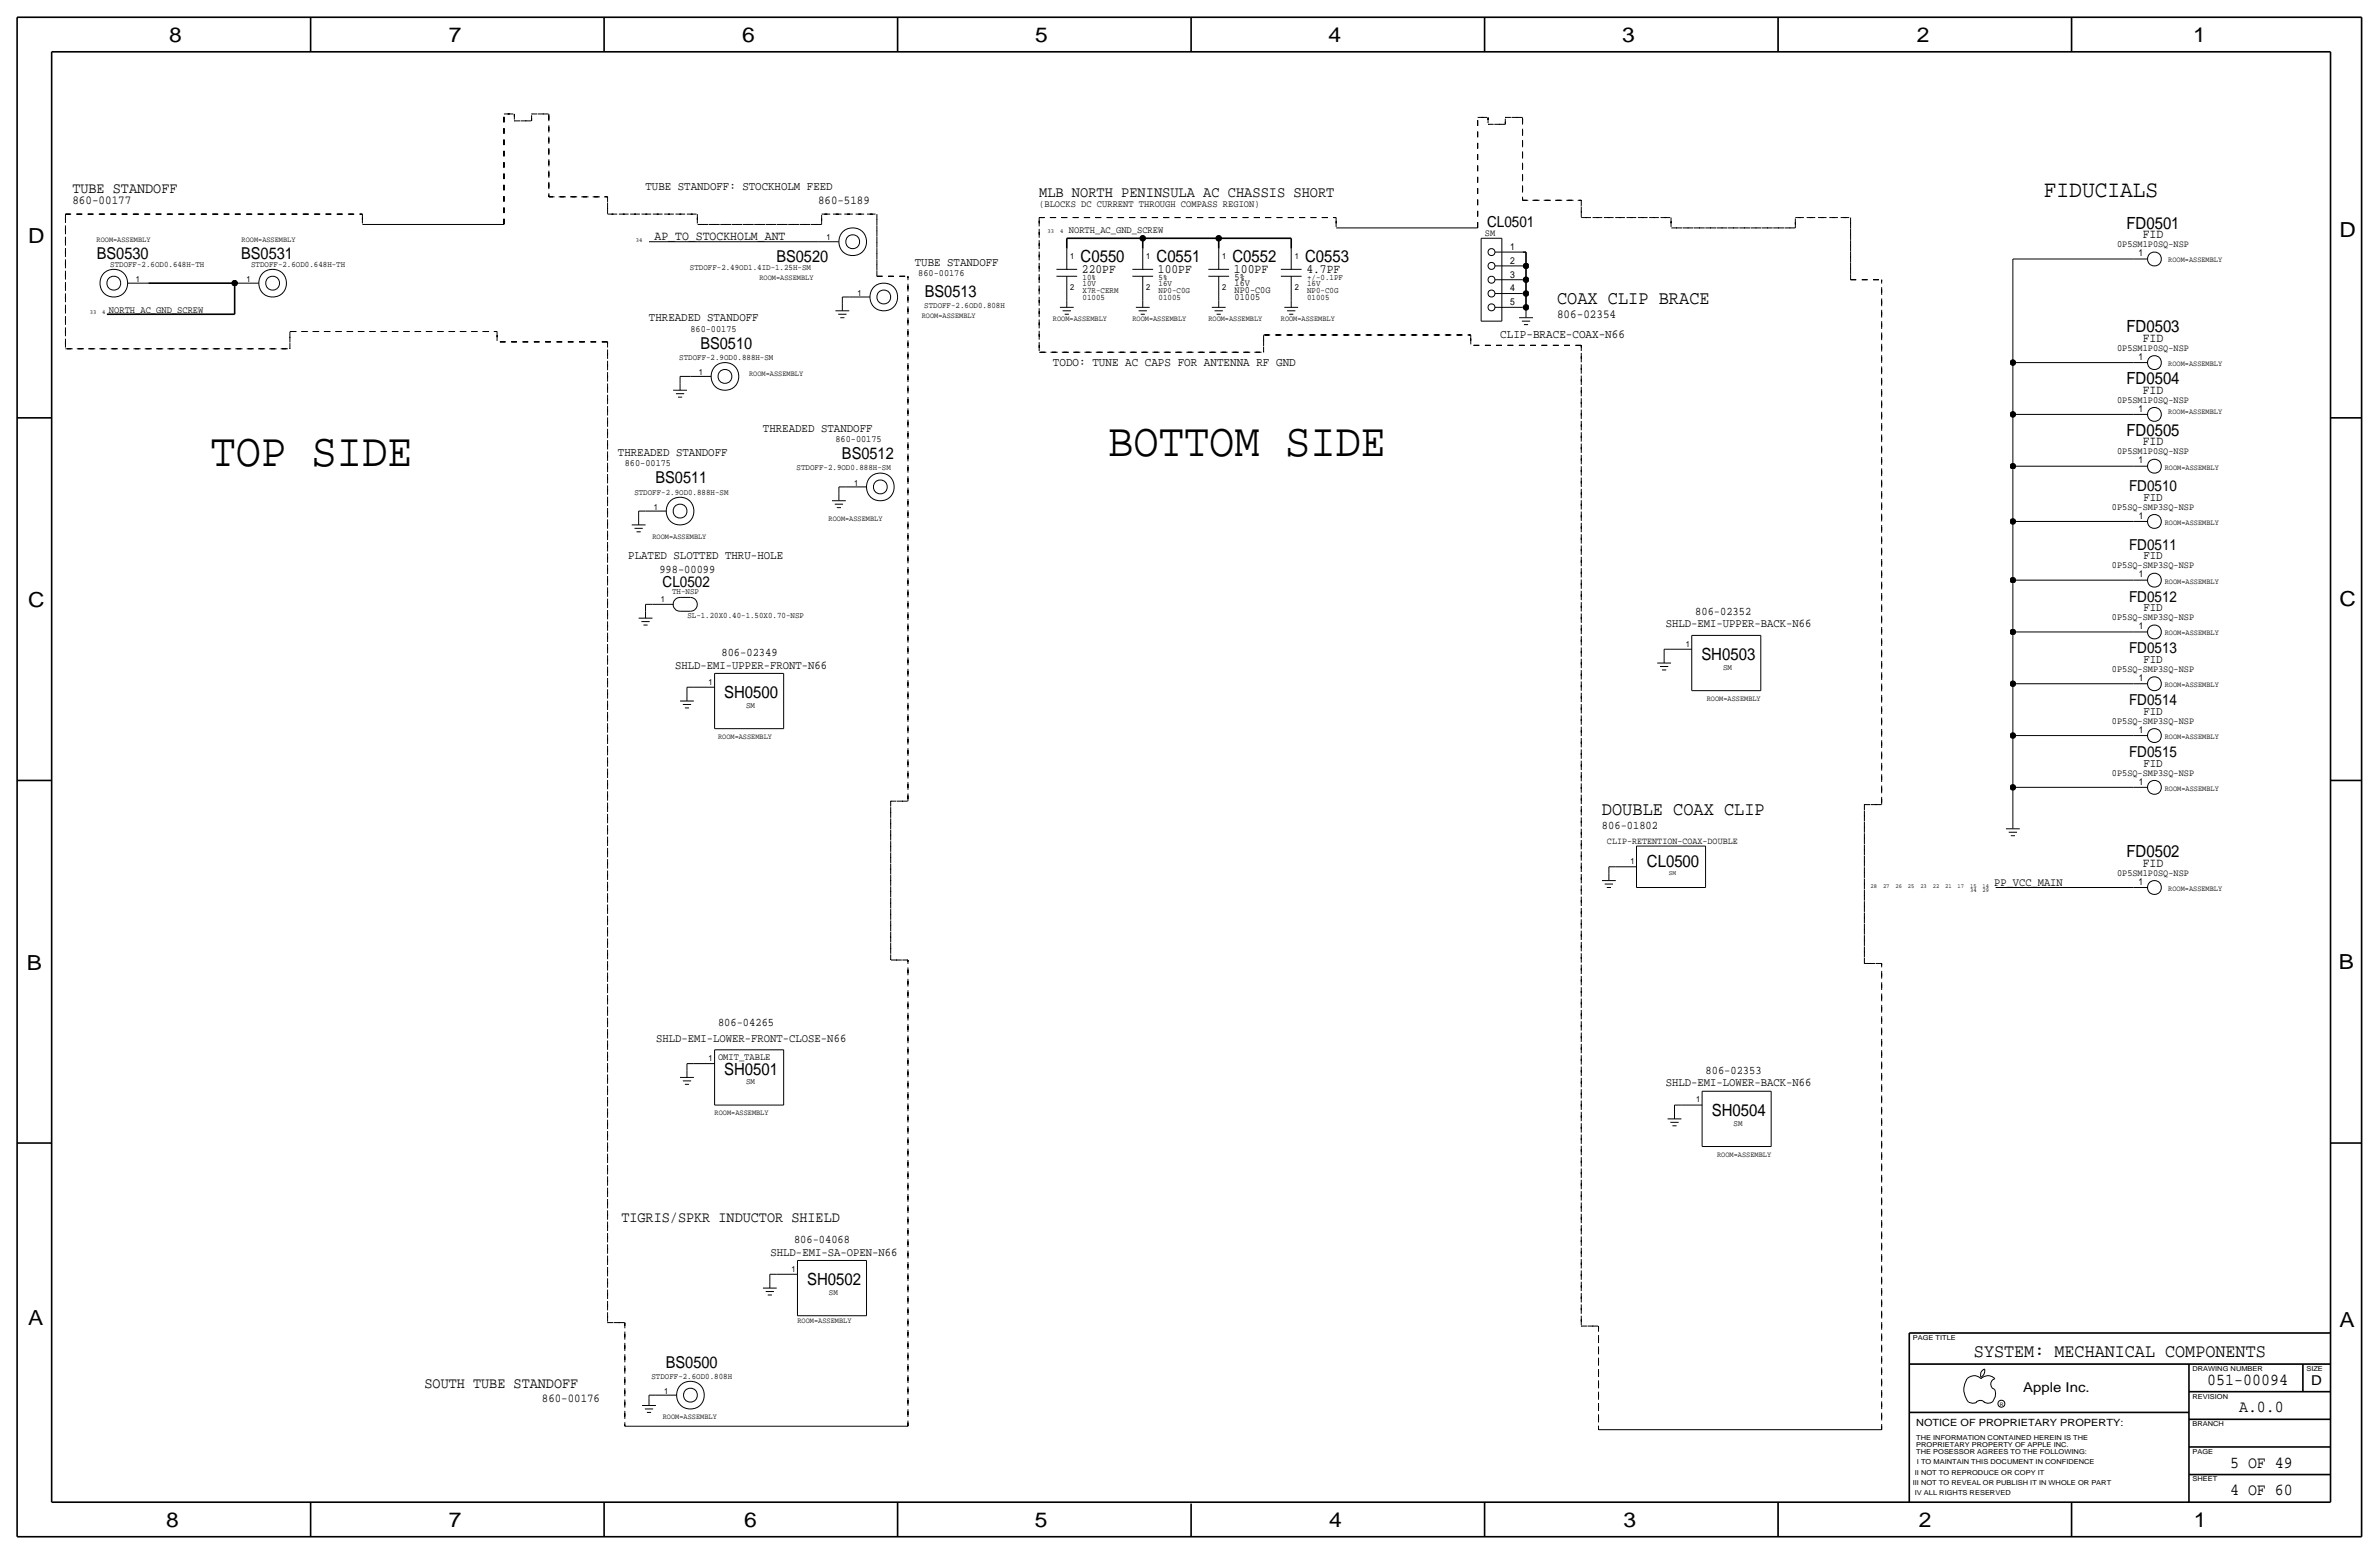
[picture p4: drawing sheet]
<svg xmlns="http://www.w3.org/2000/svg" width="875mm" height="572mm" viewBox="0 0 875 572" stroke-linecap="round" stroke-linejoin="round" font-family="sans-serif">
<defs><g id="words">
<g font-size="17.4">
<text x="407.6" y="167.6">BOTTOM SIDE</text>
<text x="77.4" y="171.5">TOP SIDE</text>
</g>
<text font-size="8.7" x="751.8" y="72.4">FIDUCIALS</text>
<g font-size="7.6">
<text x="62.2" y="15.5">8</text>
<text x="165.1" y="15.5">7</text>
<text x="273" y="15.5">6</text>
<text x="380.7" y="15.5">5</text>
<text x="488.6" y="15.5">4</text>
<text x="596.6" y="15.5">3</text>
<text x="705.1" y="15.5">2</text>
<text x="806.7" y="15.5">1</text>
<text x="10.4" y="89.4">D</text>
<text x="860.5" y="87.1">D</text>
<text x="10.4" y="223.3">C</text>
<text x="860.5" y="222.8">C</text>
<text x="9.8" y="356.6">B</text>
<text x="860.3" y="356.4">B</text>
<text x="10.4" y="487.4">A</text>
<text x="860.5" y="488.2">A</text>
<text x="61.2" y="561.6">8</text>
<text x="165" y="561.6">7</text>
<text x="273.8" y="561.6">6</text>
<text x="380.7" y="561.6">5</text>
<text x="488.9" y="561.6">4</text>
<text x="597.1" y="561.6">3</text>
<text x="705.8" y="561.6">2</text>
<text x="806.9" y="561.6">1</text>
</g>
<g font-size="7">
<text x="572.7" y="111.8">COAX CLIP BRACE</text>
<text x="589.2" y="299.7">DOUBLE COAX CLIP</text>
</g>
<text font-size="6.9" x="726.1" y="499.1">SYSTEM: MECHANICAL COMPONENTS</text>
<g font-size="6.2">
<text x="782.1" y="84.1">FD0501</text>
<text x="397.5" y="96.5">C0550</text>
<text x="425.4" y="96.5">C0551</text>
<text x="453.3" y="96.5">C0552</text>
<text x="480" y="96.5">C0553</text>
<text x="782.1" y="122.2">FD0503</text>
<text x="782.1" y="141.2">FD0504</text>
<text x="782.1" y="160.3">FD0505</text>
<text x="625.8" y="242.8">SH0503</text>
<text x="266.4" y="256.8">SH0500</text>
<text x="782.1" y="315.2">FD0502</text>
<text x="605.8" y="318.8">CL0500</text>
<text x="266.4" y="395.2">SH0501</text>
<text x="629.6" y="410.5">SH0504</text>
<text x="296.8" y="472.7">SH0502</text>
<text x="811.9" y="509.3">051-00094</text>
<text x="823.6" y="519.4">A.0.0</text>
<text x="820.3" y="539.7">5 OF 49</text>
<text x="820.3" y="549.9">4 OF 60</text>
</g>
<g font-size="6">
<text x="35.6" y="95.3">BS0530</text>
<text x="88.7" y="95.3">BS0531</text>
<text x="285.6" y="96.5">BS0520</text>
<text x="340.2" y="109.2">BS0513</text>
<text x="257.6" y="128.3">BS0510</text>
<text x="309.7" y="168.9">BS0512</text>
<text x="241.1" y="177.8">BS0511</text>
<text x="244.9" y="502.9">BS0500</text>
</g>
<g font-size="5.6">
<text x="26.6" y="71.1">TUBE STANDOFF</text>
<text x="382.2" y="72.4">MLB NORTH PENINSULA AC CHASSIS SHORT</text>
<text x="547" y="83.6">CL0501</text>
<text x="783.1" y="180.6">FD0510</text>
<text x="783.1" y="202.2">FD0511</text>
<text x="243.7" y="215.9">CL0502</text>
<text x="783.1" y="221.2">FD0512</text>
<text x="783.1" y="240.3">FD0513</text>
<text x="783.1" y="259.3">FD0514</text>
<text x="783.1" y="278.4">FD0515</text>
<text x="228.5" y="449.6">TIGRIS/SPKR INDUCTOR SHIELD</text>
<text x="156.2" y="510.5">SOUTH TUBE STANDOFF</text>
</g>
<g font-size="5">
<text x="850.1" y="509.3">D</text>
<text x="744.2" y="511.8">Apple Inc.</text>
</g>
<g font-size="4.7">
<text x="240.7" y="88.4">AP_TO_STOCKHOLM_ANT</text>
<text x="788.1" y="87.6">FID</text>
<text x="398" y="100.3">220PF</text>
<text x="425.9" y="100.3">100PF</text>
<text x="453.8" y="100.3">100PF</text>
<text x="480.5" y="100.3">4.7PF</text>
<text x="788.1" y="125.7">FID</text>
<text x="788.1" y="144.8">FID</text>
<text x="788.1" y="163.8">FID</text>
<text x="788.1" y="318.8">FID</text>
</g>
<g font-size="4.5">
<text x="26.6" y="74.9">860-00177</text>
<text x="572.7" y="116.8">806-02354</text>
<text x="551.8" y="124.5">CLIP-BRACE-COAX-N66</text>
<text x="387.3" y="134.6">TODO: TUNE AC CAPS FOR ANTENNA RF GND</text>
</g>
<g font-size="4.4">
<text x="237.4" y="69.8">TUBE STANDOFF: STOCKHOLM FEED</text>
<text x="300.9" y="74.9">860-5189</text>
<text x="336.5" y="97.8">TUBE STANDOFF</text>
<text x="238.7" y="118.1">THREADED STANDOFF</text>
<text x="280.6" y="158.8">THREADED STANDOFF</text>
<text x="227.3" y="167.6">THREADED STANDOFF</text>
<text x="788.4" y="184.1">FID</text>
<text x="231.1" y="205.7">PLATED SLOTTED THRU-HOLE</text>
<text x="788.4" y="205.7">FID</text>
<text x="788.4" y="224.8">FID</text>
<text x="612.7" y="230.6">SHLD-EMI-UPPER-BACK-N66</text>
<text x="248.3" y="245.9">SHLD-EMI-UPPER-FRONT-N66</text>
<text x="788.4" y="243.8">FID</text>
<text x="788.4" y="262.9">FID</text>
<text x="788.4" y="281.9">FID</text>
<text x="241.3" y="383">SHLD-EMI-LOWER-FRONT-CLOSE-N66</text>
<text x="612.7" y="399.5">SHLD-EMI-LOWER-BACK-N66</text>
<text x="283.4" y="461.8">SHLD-EMI-SA-OPEN-N66</text>
<text x="199.3" y="515.6">860-00176</text>
</g>
<g font-size="4.3">
<text x="242.5" y="210.8">998-00099</text>
<text x="623.5" y="226.1">806-02352</text>
<text x="265.4" y="241.3">806-02349</text>
<text x="589.2" y="304.8">806-01802</text>
<text x="733.5" y="325.9">PP_VCC_MAIN</text>
<text x="264.1" y="377.2">806-04265</text>
<text x="627.3" y="395">806-02353</text>
<text x="292" y="457.2">806-04068</text>
</g>
<text font-size="3.7" x="704.8" y="524.5">NOTICE OF PROPRIETARY PROPERTY:</text>
<g font-size="3.6">
<text x="382.2" y="76.2">(BLOCKS DC CURRENT THROUGH COMPASS REGION)</text>
<text x="393.1" y="85.9">NORTH_AC_GND_SCREW</text>
<text x="40.1" y="115.1">NORTH_AC_GND_SCREW</text>
<text x="264.1" y="389.9">OMIT_TABLE</text>
</g>
<g font-size="3.5">
<text x="546.2" y="86.9">SM</text>
<text x="555.4" y="91.9">1</text>
<text x="778.7" y="90.9">0P5SM1P0SQ-NSP</text>
<text x="786.6" y="94.2">1</text>
<text x="337.8" y="101.6">860-00176</text>
<text x="555.4" y="97">2</text>
<text x="454.1" y="107.7">NP0-C0G</text>
<text x="454.1" y="105.2">16V</text>
<text x="454.1" y="102.9">5%</text>
<text x="555.4" y="102.1">3</text>
<text x="555.4" y="107.2">4</text>
<text x="454.1" y="110.2">01005</text>
<text x="555.4" y="112.3">5</text>
<text x="254" y="121.9">860-00175</text>
<text x="778.7" y="129">0P5SM1P0SQ-NSP</text>
<text x="786.6" y="132.3">1</text>
<text x="778.7" y="148.1">0P5SM1P0SQ-NSP</text>
<text x="786.6" y="151.4">1</text>
<text x="307.3" y="162.6">860-00175</text>
<text x="778.7" y="167.1">0P5SM1P0SQ-NSP</text>
<text x="229.8" y="171.5">860-00175</text>
<text x="786.6" y="170.4">1</text>
<text x="776.8" y="187.5">0P5SQ-SMP3SQ-NSP</text>
<text x="786.6" y="190.8">1</text>
<text x="776.8" y="209">0P5SQ-SMP3SQ-NSP</text>
<text x="786.6" y="212.3">1</text>
<text x="776.8" y="228.1">0P5SQ-SMP3SQ-NSP</text>
<text x="786.6" y="231.4">1</text>
<text x="776.8" y="247.1">0P5SQ-SMP3SQ-NSP</text>
<text x="786.6" y="250.4">1</text>
<text x="776.8" y="266.2">0P5SQ-SMP3SQ-NSP</text>
<text x="786.6" y="269.5">1</text>
<text x="776.8" y="285.2">0P5SQ-SMP3SQ-NSP</text>
<text x="786.6" y="288.5">1</text>
<text x="591.1" y="310.4">CLIP-RETENTION-COAX-DOUBLE</text>
<text x="778.7" y="322.1">0P5SM1P0SQ-NSP</text>
<text x="786.6" y="325.4">1</text>
</g>
<g font-size="3.1">
<text x="304" y="88.4">1</text>
<text x="393.6" y="95.3">1</text>
<text x="421.6" y="95.3">1</text>
<text x="449.5" y="95.3">1</text>
<text x="476.2" y="95.3">1</text>
<text x="40.5" y="98">STDOFF-2.6OD0.648H-TH</text>
<text x="92.4" y="98">STDOFF-2.6OD0.648H-TH</text>
<text x="253.8" y="99.3">STDOFF-2.49OD1.4ID-1.25H-SM</text>
<text x="50" y="103.6">1</text>
<text x="90.6" y="103.6">1</text>
<text x="393.6" y="106.7">2</text>
<text x="398.2" y="107.7">X7R-CERM</text>
<text x="398.2" y="102.9">10%</text>
<text x="398.2" y="105.2">10V</text>
<text x="421.6" y="106.7">2</text>
<text x="426.2" y="107.7">NP0-C0G</text>
<text x="426.2" y="105.2">16V</text>
<text x="426.2" y="102.9">5%</text>
<text x="449.5" y="106.7">2</text>
<text x="476.2" y="106.7">2</text>
<text x="480.8" y="102.9">+/-0.1PF</text>
<text x="480.8" y="105.2">16V</text>
<text x="480.8" y="107.7">NP0-C0G</text>
<text x="315.4" y="108.7">1</text>
<text x="339.9" y="113.3">STDOFF-2.6OD0.808H</text>
<text x="398.2" y="110.2">01005</text>
<text x="426.2" y="110.2">01005</text>
<text x="480.8" y="110.2">01005</text>
<text x="249.8" y="132.3">STDOFF-2.9OD0.888H-SM</text>
<text x="257" y="137.9">1</text>
<text x="293" y="173">STDOFF-2.9OD0.888H-SM</text>
<text x="314.1" y="178.6">1</text>
<text x="233.3" y="181.9">STDOFF-2.9OD0.888H-SM</text>
<text x="240.5" y="187.5">1</text>
<text x="243" y="221.5">1</text>
<text x="247.2" y="218.4">TH-NSP</text>
<text x="252.8" y="227.3">SL-1.20X0.40-1.50X0.70-NSP</text>
<text x="620.1" y="237.8">1</text>
<text x="260.7" y="251.8">1</text>
<text x="633.8" y="246.4">SM</text>
<text x="274.4" y="260.3">SM</text>
<text x="599.7" y="317.8">1</text>
<text x="260.7" y="390.2">1</text>
<text x="274.4" y="398.8">SM</text>
<text x="623.9" y="405.4">1</text>
<text x="637.6" y="414">SM</text>
<text x="291.1" y="467.7">1</text>
<text x="304.9" y="476.2">SM</text>
<text x="239.6" y="507">STDOFF-2.6OD0.808H</text>
<text x="244.3" y="512.6">1</text>
</g>
<g font-size="2.9">
<text x="35.5" y="88.9">ROOM=ASSEMBLY</text>
<text x="88.8" y="88.9">ROOM=ASSEMBLY</text>
<text x="797.5" y="96.5">ROOM=ASSEMBLY</text>
<text x="279.3" y="102.9">ROOM=ASSEMBLY</text>
<text x="339" y="116.8">ROOM=ASSEMBLY</text>
<text x="387.3" y="118.1">ROOM=ASSEMBLY</text>
<text x="416.5" y="118.1">ROOM=ASSEMBLY</text>
<text x="444.4" y="118.1">ROOM=ASSEMBLY</text>
<text x="471.1" y="118.1">ROOM=ASSEMBLY</text>
<text x="797.5" y="134.6">ROOM=ASSEMBLY</text>
<text x="275.5" y="138.4">ROOM=ASSEMBLY</text>
<text x="797.5" y="152.4">ROOM=ASSEMBLY</text>
<text x="796.2" y="172.7">ROOM=ASSEMBLY</text>
<text x="304.7" y="191.8">ROOM=ASSEMBLY</text>
<text x="796.2" y="193">ROOM=ASSEMBLY</text>
<text x="240" y="198.1">ROOM=ASSEMBLY</text>
<text x="796.2" y="214.6">ROOM=ASSEMBLY</text>
<text x="796.2" y="233.7">ROOM=ASSEMBLY</text>
<text x="627.8" y="257.8">ROOM=ASSEMBLY</text>
<text x="796.2" y="252.7">ROOM=ASSEMBLY</text>
<text x="264.1" y="271.8">ROOM=ASSEMBLY</text>
<text x="796.2" y="271.8">ROOM=ASSEMBLY</text>
<text x="796.2" y="290.8">ROOM=ASSEMBLY</text>
<text x="797.5" y="327.7">ROOM=ASSEMBLY</text>
<text x="262.8" y="410.2">ROOM=ASSEMBLY</text>
<text x="631.6" y="425.5">ROOM=ASSEMBLY</text>
<text x="293.3" y="486.4">ROOM=ASSEMBLY</text>
<text x="243.8" y="522">ROOM=ASSEMBLY</text>
</g>
<g font-size="2.5">
<text x="613.8" y="321.8">SM</text>
<text x="703.5" y="492.8">PAGE TITLE</text>
<text x="806.4" y="504.2">DRAWING NUMBER</text>
<text x="848.3" y="504.2">SIZE</text>
<text x="806.4" y="514.4">REVISION</text>
<text x="806.4" y="524.5">BRANCH</text>
<text x="704.8" y="532.1">PROPRIETARY PROPERTY OF APPLE INC.</text>
<text x="704.8" y="529.6">THE INFORMATION CONTAINED HEREIN IS THE</text>
<text x="704.8" y="534.7">THE POSESSOR AGREES TO THE FOLLOWING:</text>
<text x="705.1" y="538.5">I TO MAINTAIN THIS DOCUMENT IN CONFIDENCE</text>
<text x="806.4" y="534.7">PAGE</text>
<text x="704.3" y="542.3">II NOT TO REPRODUCE OR COPY IT</text>
<text x="806.4" y="544.8">SHEET</text>
<text x="703.5" y="546.1">III NOT TO REVEAL OR PUBLISH IT IN WHOLE OR PART</text>
<text x="704.3" y="549.9">IV ALL RIGHTS RESERVED</text>
</g>
<g font-size="2.3">
<text x="233.9" y="88.9">34</text>
<text x="385.3" y="85.9">33</text>
<text x="389.9" y="85.9">4</text>
<text x="33" y="115.6">33</text>
<text x="37.6" y="115.6">4</text>
<text x="688" y="326.4">28</text>
<text x="692.6" y="326.4">27</text>
<text x="697.2" y="326.4">26</text>
<text x="701.8" y="326.4">25</text>
<text x="706.3" y="326.4">23</text>
<text x="710.9" y="326.4">22</text>
<text x="715.5" y="326.4">21</text>
<text x="720" y="326.4">17</text>
<text x="724.6" y="328.2">34</text>
<text x="724.6" y="326.4">15</text>
<text x="729.2" y="328.2">29</text>
<text x="729.2" y="326.4">14</text>
</g>
<text font-size="1.8" x="735.5" y="516.9">R</text>
</g></defs>
<g fill="none" stroke="#000" stroke-width=".37">
<path d="M238.7 88.9h62.2zM300.9 88.9h7.7zM388.6 99.1h7.6zM392.4 91.4v7.7zM416.5 99.1h7.6zM420.3 91.4v7.7zM444.5 99.1h7.6zM448.3 91.4v7.7zM471.1 99.1h7.6zM474.9 91.4v7.7zM544.8 87.6h7.6zM544.8 87.6v30.5z"/>
<path d="M549.9 92.7h10.1zM549.9 97.8h10.1zM552.4 87.6v30.5zM740.4 95.3v38.1zM740.4 95.3h44.4zM784.8 95.3h5.1zM46.9 104.1h7.7zM87.6 104.1h7.6zM307.3 114.3h5.1zM308.3 115.6h3.1zM309.1 116.8h1.5zM309.8 109.2v2.6z"/>
<path d="M309.8 111.8v2.5zM309.8 109.2h2.6zM312.4 109.2h7.6zM388.6 101.6h7.6zM389.8 113h5.1zM390.9 114.3h3zM391.6 115.6h1.5zM392.4 109.2v1.3zM392.4 101.6v7.6zM392.4 110.5v2.5zM416.5 101.6h7.6zM417.8 113h5.1z"/>
<path d="M418.8 114.3h3zM419.6 115.6h1.5zM420.3 109.2v1.3zM420.3 110.5v2.5zM420.3 101.6v7.6zM444.5 101.6h7.6zM445.7 113h5.1zM446.7 114.3h3.1zM447.5 115.6h1.5zM448.3 109.2v1.3zM448.3 110.5v2.5zM448.3 101.6v7.6z"/>
<path d="M471.1 101.6h7.6zM472.4 113h5.1zM473.4 114.3h3.1zM474.2 115.6h1.5zM474.9 109.2v1.3zM474.9 101.6v7.6zM474.9 110.5v2.5zM544.8 118.1h7.6zM549.9 113h10.1zM549.9 102.9h10.1zM549.9 108h10.1zM558.8 116.8h5z"/>
<path d="M559.8 118.1h3zM560.5 119.4h1.6zM561.3 114.3v2.5zM250.1 138.4h3.8zM250.1 138.4v2.6zM253.9 138.4h7.7zM740.4 133.4v19zM740.4 133.4h44.4zM784.8 133.4h5.1zM247.6 143.5h5.1zM248.6 144.8h3.1zM249.4 146.1h1.5z"/>
<path d="M250.1 141v2.5zM740.4 152.4v19.1zM740.4 152.4h44.4zM784.8 152.4h5.1zM308.6 179.1v2.5zM308.6 179.1h2.5zM311.1 179.1h7.6zM740.4 171.5v20.3zM740.4 171.5h44.4zM784.8 171.5h5.1zM232.4 193h5zM233.4 194.3h3z"/>
<path d="M234.1 195.6h1.6zM234.9 188v2.5zM234.9 190.5v2.5zM234.9 188h2.5zM237.4 188h7.7zM306 184.2h5.1zM307 185.4h3.1zM307.8 186.7h1.5zM308.6 181.6v2.6zM740.4 191.8v21.6zM740.4 191.8h44.4zM784.8 191.8h5.1z"/>
<path d="M250.1 219.7h3.8zM250.1 219.7a2.54 2.54 0 0 0-2.5 2.5 2.54 2.54 0 0 0 2.5 2.6M253.9 219.7a2.54 2.54 0 0 1 2.6 2.6 2.54 2.54 0 0 1-2.6 2.5M740.4 213.4v19zM740.4 213.4h44.4zM784.8 213.4h5.1zM234.9 227.3h5.1zM235.9 228.6h3.1zM236.7 229.9h1.5zM237.4 222.3h2.6zM237.4 222.3v2.5zM237.4 224.8v2.5z"/>
<path d="M240 222.3h7.6zM250.1 224.8h3.8zM612.1 238.8h2.5zM612.1 238.8v2.5zM614.6 238.8h7.7zM622.3 233.7h25.4zM622.3 233.7v20.3zM647.7 233.7v20.3zM740.4 232.4v19.1zM740.4 232.4h44.4zM784.8 232.4h5.1zM250.1 257.8h5.1z"/>
<path d="M251.2 259.1h3zM252.7 252.7v2.6zM252.7 255.3v2.5zM252.7 252.7h2.5zM255.2 252.7h7.6zM262.8 247.7h25.4zM262.8 247.6v20.4zM288.2 247.7v20.3zM609.6 243.8h5zM610.6 245.1h3zM611.3 246.4h1.6zM612.1 241.3v2.5z"/>
<path d="M622.3 254h25.4zM740.4 251.5v19zM740.4 251.5h44.4zM784.8 251.5h5.1zM251.9 260.4h1.5zM262.8 268h25.4zM740.4 270.5v19.1zM740.4 270.5h44.4zM784.8 270.5h5.1zM740.4 289.6h44.4zM740.4 289.6v12.7zM784.8 289.6h5.1z"/>
<path d="M591.8 318.8v2.5zM591.8 318.8h2.5zM594.3 318.8h7.6zM601.9 311.2v15.2zM601.9 311.2h25.4zM627.3 311.2v15.2zM737.8 304.8h5.1zM738.8 306.1h3.1zM739.6 307.3h1.5zM740.4 302.3v2.5zM589.2 323.9h5.1zM590.2 325.1h3.1z"/>
<path d="M591 326.4h1.5zM591.8 321.3v2.5zM601.9 326.4h25.4zM734 326.4h50.8zM784.8 326.4h5.1zM250.1 396.2h5.1zM251.2 397.5h3zM251.9 398.8h1.5zM252.7 391.2h2.5zM252.7 391.2v2.5zM252.7 393.7v2.5zM255.2 391.2h7.6z"/>
<path d="M262.8 386.1h25.4zM262.8 386.1v20.3zM288.2 386.1v20.3zM262.8 406.4h25.4zM613.4 411.5h5zM614.4 412.8h3zM615.1 414h1.6zM615.9 406.4v2.5zM615.9 408.9v2.6zM615.9 406.4h2.5zM618.4 406.4h7.7zM626.1 401.3h25.4z"/>
<path d="M626.1 401.3v20.3zM651.5 401.3v20.3zM626.1 421.6h25.4zM280.6 473.7h5.1zM281.6 475h3.1zM282.4 476.2h1.5zM283.2 468.6h2.5zM283.2 468.6v2.6zM283.2 471.2v2.5zM285.7 468.6h7.6zM293.3 463.6h25.4zM293.3 463.6v20.3z"/>
<path d="M318.7 463.6v20.3zM293.3 483.9h25.4zM236.2 516.9h5zM237.2 518.2h3zM237.9 519.4h1.6zM238.7 513.1v1.2zM238.7 514.4v2.5zM238.7 513.1h2.5zM241.2 513.1h7.7zM724.1 515.6l.5 .2a2.67 2.67 0 0 0 2.5-.2M726.8 515.7a2.09 2.09 0 0 1 3.1 0M728.6 506.5a2.69 2.69 0 0 0 1.3-3 2.26 2.26 0 0 0-1.3 3"/>
<path d="M729.7 515.6l.4 .2a2.67 2.67 0 0 0 2.6-.2M733.7 511.1a4.5 4.5 0 0 1-1 4.6M733.8 511a2.08 2.08 0 0 1-1.6-2 2.08 2.08 0 0 1 1.6-2 3.4 3.4 0 0 0-5.1 0 3.6 3.6 0 0 0-3.9-.8 3.6 3.6 0 0 0-2.3 3.3 7.1 7.1 0 0 0 1.6 6.2"/>
<circle cx="313.6" cy="88.9" r="2.56"/>
<circle cx="313.6" cy="88.9" r="5.1"/>
<circle cx="548.6" cy="92.7" r="1.28"/>
<circle cx="548.6" cy="97.8" r="1.28"/>
<circle cx="792.4" cy="95.3" r="2.56"/>
<circle cx="41.8" cy="104.2" r="2.56"/>
<circle cx="41.9" cy="104.2" r="5.1"/>
<circle cx="100.3" cy="104.2" r="2.56"/>
<circle cx="100.3" cy="104.2" r="5.1"/>
<circle cx="325.1" cy="109.2" r="2.56"/>
<circle cx="325.1" cy="109.3" r="5.1"/>
<circle cx="548.6" cy="113" r="1.28"/>
<circle cx="548.6" cy="102.9" r="1.28"/>
<circle cx="548.6" cy="108" r="1.28"/>
<circle cx="266.6" cy="138.5" r="2.56"/>
<circle cx="266.6" cy="138.5" r="5.1"/>
<circle cx="792.4" cy="133.4" r="2.56"/>
<circle cx="792.4" cy="152.4" r="2.56"/>
<circle cx="323.8" cy="179.1" r="2.56"/>
<circle cx="323.8" cy="179.1" r="5.1"/>
<circle cx="792.4" cy="171.5" r="2.56"/>
<circle cx="250.1" cy="188" r="2.56"/>
<circle cx="250.1" cy="188" r="5.1"/>
<circle cx="792.4" cy="191.8" r="2.56"/>
<circle cx="792.4" cy="213.4" r="2.56"/>
<circle cx="792.4" cy="232.4" r="2.56"/>
<circle cx="792.4" cy="251.5" r="2.56"/>
<circle cx="792.4" cy="270.5" r="2.56"/>
<circle cx="792.4" cy="289.6" r="2.56"/>
<circle cx="792.4" cy="326.4" r="2.56"/>
<circle cx="253.9" cy="513.1" r="2.56"/>
<circle cx="253.9" cy="513.1" r="5.1"/>
<circle cx="736.1" cy="516.2" r="1.28"/>
</g>
<g fill="none" stroke="#000" stroke-width=".37" stroke-dasharray="2.1" stroke-linecap="butt">
<path d="M185.4 41.9v40.7zM185.4 41.9h3.8zM189.2 41.9v2.6zM189.2 44.5h6.3zM195.5 41.9v2.6zM195.5 41.9h6.4zM201.9 41.9v30.5zM543.5 43.2v40.6zM543.5 43.2h3.8zM547.3 43.2v2.5zM547.3 45.7h6.4zM553.7 43.2v2.5z"/>
<path d="M553.7 43.2h6.3zM560 43.2v30.5zM24.1 78.7v49.6zM24.1 78.7h109.2zM133.3 78.7v3.8zM201.9 72.4h21.6zM223.5 78.7h33zM223.5 72.4v6.3zM256.5 78.7v3.8zM302.2 78.7h20.3zM302.2 78.7v3.9zM322.5 78.7v22.9z"/>
<path d="M560 73.7h21.6zM581.6 73.7v6.3zM133.3 82.6h52.1zM256.5 82.6h45.7zM382.2 80v49.5zM382.2 80h109.2zM491.4 83.8h52.1zM491.4 80v3.8zM581.6 80h33zM614.6 83.8h45.8zM614.6 80v3.8zM660.4 80h20.3z"/>
<path d="M660.4 80v3.8zM680.7 80v22.9zM322.5 101.6h11.5zM334 101.6v193zM680.7 102.9h11.4zM692.1 102.9v193zM24.1 128.3h82.5zM106.6 121.9h76.2zM106.6 121.9v6.4zM182.8 121.9v3.8zM182.8 125.7h40.7zM223.5 125.7v360.7z"/>
<path d="M382.2 129.5h82.6zM464.8 123.2h76.2zM464.8 123.2v6.3zM541 123.2v3.8zM541 127h40.6zM581.6 127v360.7zM327.6 294.6v58.5zM327.6 294.6h6.4zM685.8 295.9v58.4zM685.8 295.9h6.3zM327.6 353.1h6.4zM334 353.1v171.4z"/>
<path d="M685.8 354.3h6.3zM692.1 354.3v171.5zM223.5 486.4h6.3zM229.8 486.4v38.1zM581.6 487.7h6.4zM588 487.7v38.1zM229.8 524.5h104.2zM588 525.8h104.1z"/>
</g>
<g fill="none" stroke="#000" stroke-width=".6" stroke-linecap="butt">
<path d="M6.3 6.4v558.7zM6.3 6.4h862.3zM19 19.1v533.4zM19 19.1h838.2zM114.2 6.4v12.7zM222.2 6.4v12.7zM330.1 6.4v12.7zM438.1 6.4v12.7zM546.1 6.4v12.7zM654 6.4v12.7zM762 6.4v12.7zM857.2 19.1v533.4z"/>
<path d="M868.6 6.4v558.7zM392.4 87.6v3.8zM392.4 87.6h27.9zM420.3 87.6h28zM420.3 87.6v3.8zM448.3 87.6h26.6zM448.3 87.6v3.8zM474.9 87.6v3.8zM560 92.7h1.3zM560 97.8h1.3zM561.3 92.7v5.1zM561.3 97.8v5.1z"/>
<path d="M39.3 115.6h47zM54.6 104.1h31.7zM86.3 104.1h1.3zM86.3 104.1v11.5zM560 102.9h1.3zM560 108h1.3zM560 113h1.3zM561.3 102.9v5zM561.3 108v5zM561.3 113v1.3zM6.3 153.7h12.7zM857.2 153.7h11.4z"/>
<path d="M6.3 287h12.7zM857.2 287h11.4zM6.3 420.4h12.7zM857.2 420.4h11.4zM702.3 490.2v62.3zM702.3 490.2h154.9zM702.3 519.4h102.8zM702.3 501.6h154.9zM805.1 501.6v50.8zM805.1 511.8h52.1zM847 501.6v10.2zM805.1 522h52.1z"/>
<path d="M805.1 532.1h52.1zM19 552.5h838.2zM114.2 552.4v12.7zM222.2 552.5v12.7zM330.1 552.5v12.7zM438.1 553v12.1zM546.1 552.5v12.7zM654 552.5v12.7zM762 552.5v12.7zM805.1 542.3h52.1zM6.3 565.1h862.3z"/>
</g>
<g fill="#000" stroke="#000" stroke-width=".37">
<circle cx="420.3" cy="87.6" r="1.02"/>
<circle cx="448.3" cy="87.6" r="1.02"/>
<circle cx="561.3" cy="97.8" r="1.02"/>
<circle cx="86.3" cy="104.1" r="1.02"/>
<circle cx="561.3" cy="107.9" r="1.02"/>
<circle cx="561.3" cy="113" r="1.02"/>
<circle cx="561.3" cy="102.9" r="1.02"/>
<circle cx="740.4" cy="133.3" r="1.02"/>
<circle cx="740.4" cy="152.4" r="1.02"/>
<circle cx="740.4" cy="171.4" r="1.02"/>
<circle cx="740.4" cy="191.8" r="1.02"/>
<circle cx="740.4" cy="213.4" r="1.02"/>
<circle cx="740.4" cy="232.4" r="1.02"/>
<circle cx="740.4" cy="251.5" r="1.02"/>
<circle cx="740.4" cy="270.5" r="1.02"/>
<circle cx="740.4" cy="289.6" r="1.02"/>
</g>
<use href="#words"/>
</svg>
